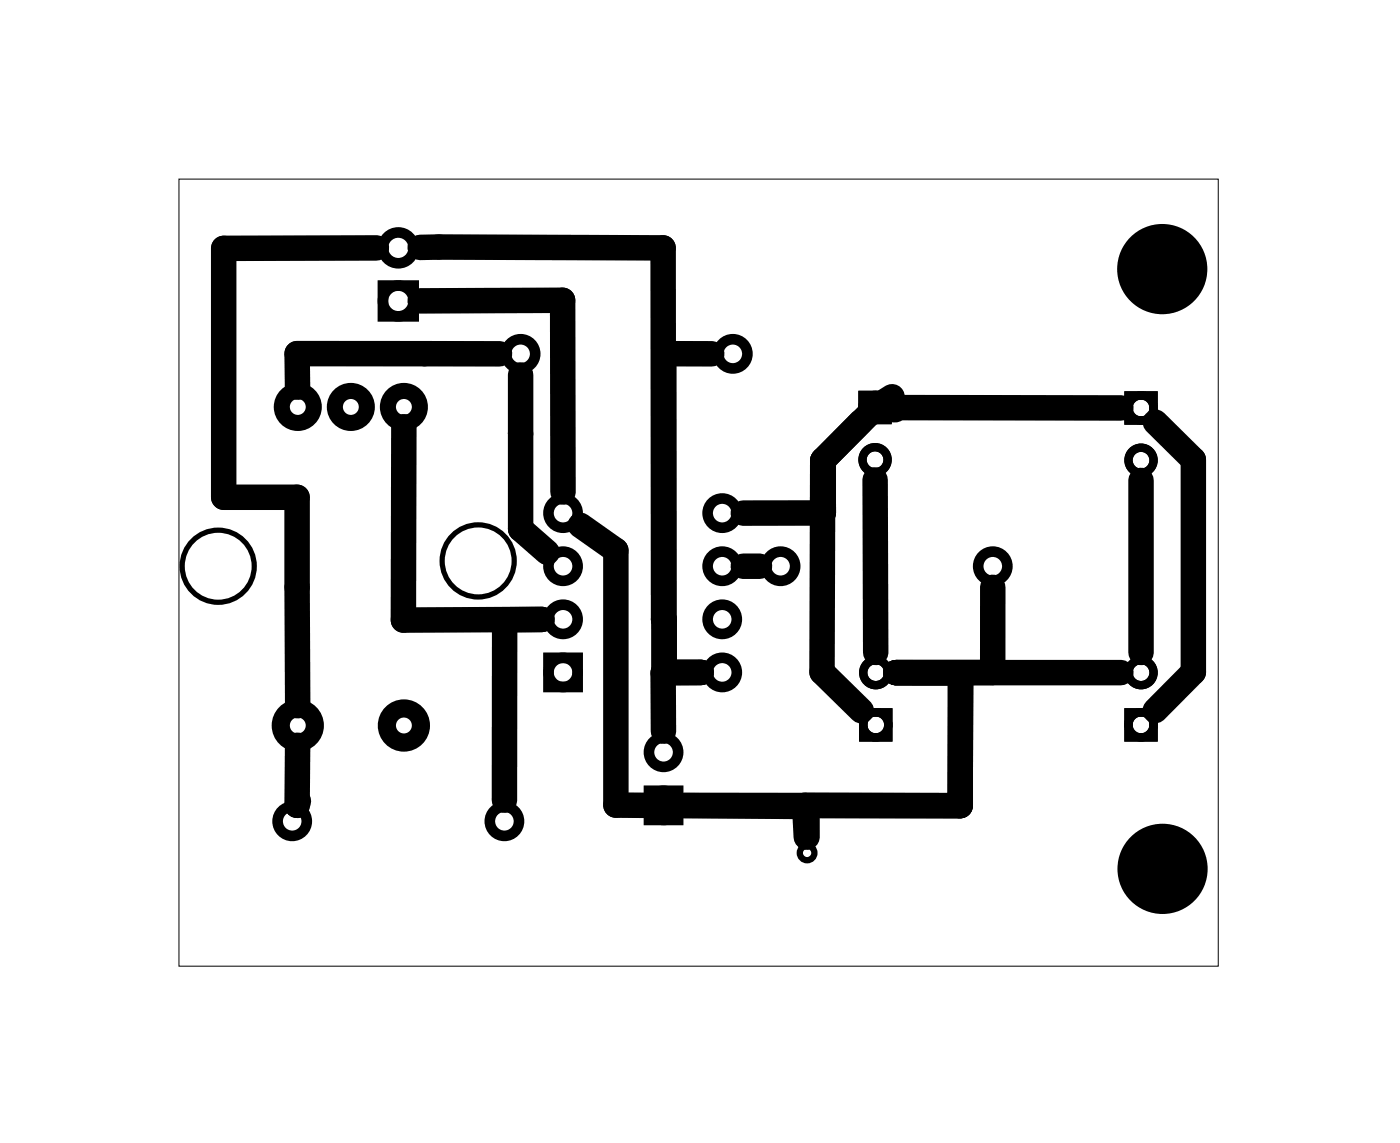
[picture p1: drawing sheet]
<svg xmlns="http://www.w3.org/2000/svg" width="67mm" height="55mm" viewBox="0 0 67 55" stroke-linecap="round" stroke-linejoin="round" font-family="sans-serif">
<path d="M8.6 8.6h49.7v37.6h-49.7z" fill="none" stroke="#000" stroke-width=".05"/>
<g fill="none" stroke="#000" stroke-width=".51">
<path d="M18.3 13.7h1.5v1.4h-1.5zM26.3 31.5h1.4v1.4h-1.4zM31.1 37.8h1.4v1.4h-1.4z"/>
<circle cx="14.3" cy="19.5" r=".64"/>
<circle cx="16.8" cy="19.5" r=".64"/>
<circle cx="19.1" cy="11.9" r=".74"/>
<circle cx="19.1" cy="14.4" r=".74"/>
<circle cx="19.3" cy="19.5" r=".64"/>
<circle cx="24.9" cy="16.9" r=".7"/>
<circle cx="35.1" cy="16.9" r=".7"/>
<circle cx="14" cy="39.3" r=".7"/>
<circle cx="14.3" cy="34.7" r=".64"/>
<circle cx="19.3" cy="34.7" r=".64"/>
<circle cx="24.1" cy="39.3" r=".7"/>
<circle cx="27" cy="24.5" r=".7"/>
<circle cx="27" cy="29.6" r=".7"/>
<circle cx="27" cy="27.1" r=".7"/>
<circle cx="27" cy="32.2" r=".7"/>
<circle cx="31.8" cy="38.5" r=".7"/>
<circle cx="31.8" cy="36" r=".7"/>
<circle cx="34.6" cy="24.5" r=".7"/>
<circle cx="34.6" cy="27.1" r=".7"/>
<circle cx="34.6" cy="29.6" r=".7"/>
<circle cx="34.6" cy="32.2" r=".7"/>
<circle cx="37.4" cy="27.1" r=".7"/>
<circle cx="47.5" cy="27.1" r=".7"/>
</g>
<g fill="none" stroke="#000" stroke-width=".25">
<circle cx="10.4" cy="27.1" r="1.73"/>
<circle cx="22.9" cy="26.8" r="1.73"/>
</g>
<circle cx="38.6" cy="40.8" r=".35" fill="none" stroke="#000" stroke-width=".3"/>
<g fill="none" stroke="#000" stroke-width=".4">
<path d="M41.3 18.9h1.2v1.2h-1.2zM54 18.9h1.2v1.2h-1.2zM41.3 34.1h1.2v1.2h-1.2zM54 34.1h1.2v1.2h-1.2z"/>
<circle cx="14.3" cy="19.5" r=".95"/>
<circle cx="16.8" cy="19.5" r=".95"/>
<circle cx="19.3" cy="19.5" r=".95"/>
<circle cx="41.9" cy="19.5" r=".6"/>
<circle cx="54.6" cy="19.5" r=".6"/>
<circle cx="41.9" cy="22" r=".6"/>
<circle cx="41.9" cy="34.7" r=".6"/>
<circle cx="41.9" cy="32.2" r=".6"/>
<circle cx="54.6" cy="34.7" r=".6"/>
<circle cx="54.6" cy="32.2" r=".6"/>
<circle cx="54.6" cy="22" r=".6"/>
</g>
<g fill="#000">
<circle cx="55.6" cy="12.9" r="2.16"/>
<circle cx="55.7" cy="41.6" r="2.16"/>
</g>
<g fill="none" stroke="#000" stroke-width=".5">
<circle cx="14.3" cy="34.7" r="1"/>
<circle cx="19.3" cy="34.7" r="1"/>
</g>
<g fill="none" stroke="#000" stroke-width="1.2">
<path d="M18 11.9h-7.3v11.9h3.5l.1 10M20.1 11.8l11.6 .1 .1 17.7M20.1 14.4h6.8l.1 9.1M23.9 16.9h-9.7v1.6M24.9 17.9v7.4l1.3 1.1M34.1 16.9h-2.3v15.3h1.8M42.7 19l-.7 .5-2.6 2.5v2.5h-3.8M53.7 19.5h-11.8l1 .1M14.2 35.7v2.8l.1-.2M19.3 20.4v9.3l6.6-.1h-1.7v8.7M27.8 25.1l1.7 1.2v12.2l9.1 .1v1.4M33.6 32.2h-1.9l.1 2.8"/>
<path d="M35.6 27.1h.8M39.4 22v10.2l1.8 1.8M39.4 22v2.5M41.2 20.2l-1.8 1.8M41.9 23v8.2M42.9 32.2h3.1M46 32.2v6.3h-13.2M46 32.2v6.3h-7.5l.1 1.5M47.5 28.1v4.1h-4.6M53.7 32.2h-10.8M54.6 23v8.2M55.3 20.2l1.8 1.8v10.2l-1.8 1.8"/>
</g>
</svg>
